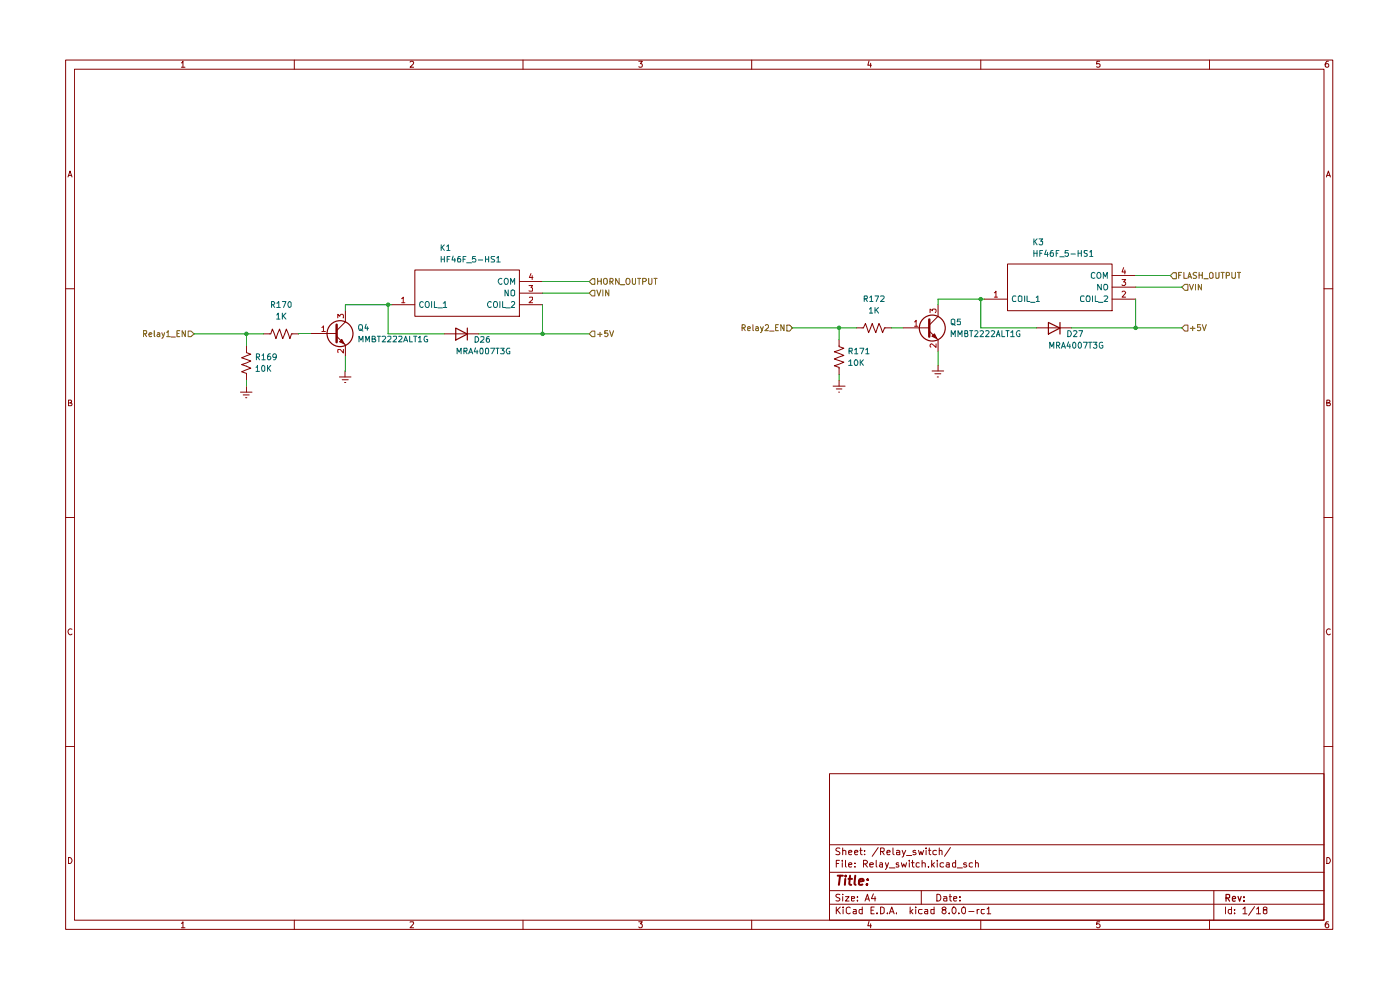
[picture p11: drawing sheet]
<svg xmlns="http://www.w3.org/2000/svg" width="297mm" height="210mm" viewBox="0 0 297 210" stroke-linecap="round" stroke-linejoin="round" font-family="sans-serif">
<g fill="none" stroke="#840000" stroke-width=".21">
<path d="M13.9 12.7h268.8v184.4h-268.8zM15.8 14.7h265.1v180.5h-265.1zM38.5 13.3h.1l.2-.3v1.3M38.5 14.3h.7M62.4 12.7v2M87 13.2l.5-.2 .3 .2-.1 .4-.7 .7h.8M110.9 12.7v2M135.5 13h.8l-.5 .5 .4 .1v.6h-.7M159.5 12.7v2M184.4 12.9l-.3 .9h.8M184.7 13.4v.9M208.1 12.7v2"/>
<path d="M233.3 13h-.6l-.1 .6h.7v.6h-.7M256.6 12.7v2M281.8 13a.71 .71 0 0 0-.7 .5 .71 .71 0 0 0 .3 .8l.4-.1v-.6l-.4-.1-.3 .3M14.4 37.5l.5-1.2 .4 1.2M14.5 37.2h.7M281.4 37.5l.4-1.2 .4 1.2M281.5 37.2h.6M13.9 61.3h1.9M280.9 61.3h1.8M14.5 85.5h.4l.3-.3-.2-.3h-.5v1.2h.6l.2-.5-.4-.1M281.5 85.5h.4l.2-.3-.1-.3h-.5v1.2h.6l.1-.5-.3-.1M13.9 109.8h1.9"/>
<path d="M280.9 109.8h1.8M15.3 133.5a.59 .59 0 0 0-.9 .5 .59 .59 0 0 0 .8 .6l.1-.1M282.2 133.5a.59 .59 0 0 0-.8 .5 .59 .59 0 0 0 .7 .6l.1-.1M13.9 158.4h1.9M280.9 158.4h1.8M176 164.1h104.9v31.1h-104.9zM176 179.2h104.9M178.2 180l-.6-.1-.3 .2 .1 .4 .8 .4-.1 .3h-.8M178.8 179.9v1.4M182.6 179.9v1.2l.3 .2M186.3 179.8l-1.3 1.8M189.4 179.9v1.2l.3 .2"/>
<path d="M196.5 179.9v.1M197.1 179.9v1.2l.4 .2M199.3 179.9v1.4M201.6 179.8l-1.2 1.8M14.5 181.9a.65 .65 0 0 1 .8 .6 .65 .65 0 0 1-.8 .7zM38.5 195.9l.3-.4v1.3M38.5 196.8h.7M62.4 195.2v1.9M87 195.6l.7-.1 .1 .3-.8 1h.8M110.9 195.2v1.9M135.5 195.5h.8l-.5 .5 .5 .2-.1 .5-.5 .1-.2-.2M159.5 195.2v1.9"/>
<path d="M176 191.8h104.9M176 188.9h104.9M176 185h104.9M177.4 192.4v1.4M177.4 183.2h.5M177.6 193l.7 .8M178.1 182.5h-.7v1.4M178.2 189.8h-.8l-.1 .3 .8 .4 .1 .4-.3 .2-.6-.1M178.3 192.4l-.9 .8M178.7 182.5v.2M178.7 183v.9M178.8 189.7v.1"/>
<path d="M178.8 180.5l.4-.1 .2 .1v.8M178.8 190.2v.9M178.9 192.4v.2M178.9 192.9v.9M179.4 190.2h.7l-.7 .9h.7M179.4 182.5v1.3l.1 .1M180 183.4l.7-.1-.2-.3-.5 .2v.6l.3 .1 .3-.1M180 180.8l.7-.1-.2-.3-.5 .1v.6l.3 .2 .3-.1M180.4 192.6l-.4-.2-.5 .3 .1 1 .4 .1 .4-.1M180.6 190.6l.7-.1-.1-.3h-.6v.8h.6M181.1 192.9h.5v.9M181.3 180.8l.7-.1-.2-.3h-.3l-.2 .1v.6l.2 .2 .4-.1"/>
<path d="M181.4 183.8v.1M181.4 183.1v.1M181.6 193.2l-.5 .1-.1 .2 .1 .3h.5M181.9 191v.1M181.9 190.2v.2M182.4 180.4h.5M182.9 192.9h-.5l-.2 .7a.45 .45 0 0 0 .7 .2M182.9 192.4v1.4M183.2 183.3l.6-.1 .2-.5-.3-.2h-.5v1.4M183.4 181.2v.1M183.4 180.5h.1M183.5 191.1l.5-1.4 .4 1.4"/>
<path d="M183.5 183.3l.5 .6M183.7 190.7h.7M184.4 195.4l-.3 1h.8M184.5 183.4l.8-.1-.1-.2-.4-.1-.3 .2v.6l.3 .1 .4-.1M184.7 196v.8M184.8 193.1h.5M185.3 189.6l-.4 1h.9M185.5 192.4h-.7v1.4h.7M185.6 190.2v.9M185.9 182.5v1.3l.1 .1M186 193.7v.1M186.6 183.1l.5-.1 .1 .2v.7"/>
<path d="M186.8 192.4h.3l.5 .3v.8l-.5 .3h-.3zM186.8 180.6l.7-.1 .1-.5-.3-.1h-.5v1.4M187.1 180.6l.5 .7M187.2 183.3l-.6 .1v.2l.2 .3 .4-.1M187.8 183l.4 .9M188.2 180.8l.6-.1-.1-.3h-.4l-.1 .1v.6l.1 .2 .5-.1M188.3 193.7v.1M188.5 183l-.7 1.4M188.7 193.8l.5-1.4 .5 1.4M188.7 184.1h1.2M188.8 193.4h.7M190.2 193.7v.1"/>
<path d="M190.2 180.5l.4-.1 .3 .1v.8M190.6 183.1l-.3-.1-.2 .3 .1 .1h.3l.2 .4-.2 .1-.4-.1M190.9 180.7l-.7 .1v.4h.7M191.2 183l.3 .9 .2-.6 .4 .6 .2-.9M191.4 180.4l.3 .9M192.1 180.4l-.5 1.2-.2 .2M192.3 181.5h1.1M192.9 182.5v.2M192.9 183v.9M193.1 192.4v1.4M193.2 193.3l.5 .5M193.3 183h.6"/>
<path d="M193.6 182.5v1.3l.3 .1M193.7 192.9l-.6 .5M194.3 192.4v.2M194.3 180.5l-.4-.1-.2 .2 .1 .2 .5 .1v.2l-.2 .2-.4-.1M194.3 192.9v.9M194.9 180.4l.2 .9 .3-.7 .2 .7 .4-.9M195 183.1l-.4-.1-.3 .3 .1 .5h.6M195.4 188.9v2.9M195.6 192.9h-.6l-.1 .7a.52 .52 0 0 0 .7 .2M195.6 183.1l.4-.1 .3 .2v.7M195.6 182.5v1.4M196.2 192.9h.5l.1 .9"/>
<path d="M196.5 180.4v.9M196.8 193.2l-.6 .1-.1 .2 .3 .3h.4M197 183.8v.1M197 180.4h.5M197.6 182.5v1.4M197.8 183.4l.4 .5M198.2 192.9l-.7 .1v.7l.2 .1h.5M198.2 192.4v1.4M198.2 183l-.6 .5M198.7 180.5l-.5-.1-.3 .2 .1 .6h.7M198.7 189.7a.73 .73 0 0 1 .9 .7 .73 .73 0 0 1-.9 .7zM198.8 182.5v.2"/>
<path d="M198.8 183v.9M199.3 180.5l.4-.1 .1 .1v.8M200.2 190.2h.6l.1 .9M200.2 193l-.4-.3 .4-.3h.2l.3 .3-.3 .3a.45 .45 0 0 0-.6 .4 .45 .45 0 0 0 .6 .4l.3-.2-.3-.6M200.2 183.1l-.4-.1-.4 .3 .1 .5h.7M200.8 183.1h.6v.8M200.9 190.5l-.7 .1v.4h.7M201.4 193.7v.1M201.4 183.3l-.6 .1-.1 .2 .3 .3 .4-.1M201.4 190.2h.5M201.5 189.7v1.3l.4 .1M202.1 192.5l.4-.1a.8 .8 0 0 1 .3 .8 .8 .8 0 0 1-.5 .6 .97 .97 0 0 1-.2-1.3z"/>
<path d="M202.3 190.6l.7-.1-.1-.3h-.5l-.1 .2v.6l.2 .1 .4-.1M202.7 183.1l-.4-.1-.2 .3v.5h.6M202.7 182.5v1.4M203.1 184.1h1.1M203.4 193.7v.1M203.7 191v.1M203.7 190.2v.2M204.1 192.7l.3-.3a.83 .83 0 0 1 .1 1.4h-.2a.9 .9 0 0 1-.2-1.1zM205 183.1l-.3-.1-.3 .3 .1 .1 .5 .1 .1 .3-.3 .1-.4-.1M205.5 193.3h1.1M206.3 183.1l-.4-.1-.3 .3 .1 .5h.6M207 183.1l.4-.1 .2 .2v.7"/>
<path d="M207 182.5v1.4M207.3 192.9v.9M207.7 192.9h-.2l-.2 .3M208.1 195.2v1.9M208.8 192.9h-.6l-.1 .3 .1 .6h.6M209.4 192.8l.4-.4v1.4M209.4 193.8h.8M233.3 195.5h-.6l-.1 .6 .2-.1h.3l.3 .2v.3l-.3 .3h-.3l-.2-.2M256.6 195.2v1.9M257.5 188.9v6.3M260 192.4v1.4M261.2 192.9h-.5l-.1 .3v.4l.2 .2h.4"/>
<path d="M261.2 192.4v1.4M261.9 193.7v.1M261.9 192.9v.2M263.7 192.8l.4-.4v1.4M263.7 193.8h.8M266.1 192.3l-1.2 1.9M266.6 192.8l.4-.4v1.4M266.6 193.8h.8M268.3 193l-.3-.1v-.3l.3-.2 .4 .1 .1 .4-.8 .3v.5l.3 .1 .5-.1v-.5l-.3-.2M281.5 181.9a.65 .65 0 0 1 .7 .6 .65 .65 0 0 1-.7 .7zM281.8 195.5h-.4l-.3 .5v.5l.3 .3 .4-.1v-.7h-.4l-.3 .2"/>
</g>
<path d="M260.1 190.5l.7-.1 .1-.6-.8-.1v1.5M260.4 190.5l.5 .7M261.4 190.7l.7-.1-.1-.4h-.5l-.1 .7 .2 .3 .4-.1M262.6 190.2l.4 1 .3-1M263.9 191v.2M263.9 190.2v.2" fill="none" stroke="#840000" stroke-width=".25"/>
<path d="M177.7 185.8h1.1M178.2 185.8l-.2 1.9M179.3 186.4l-.1 1.3M179.4 185.8v.1M180 186.4h.8M180.3 185.8l-.1 1.6 .4 .3M181.4 185.8l-.1 1.6 .2 .3M182.2 187l1-.1-.1-.4a.6 .6 0 0 0-.8 .2v.9h.7M184 187.5l-.1 .2-.1-.1 .2-.1-.1 .2M184.1 186.5v.2" fill="none" stroke="#840000" stroke-width=".42"/>
<path d="M166.9 69h.6l.6 .5-.6 .7h-.6z" fill="#fff"/>
<g fill="none" stroke="#725600" stroke-width=".21">
<path d="M157.4 69.5h.6v-.5l-.6-.1v1.2M157.7 69.5l.4 .6M158.6 69.7l.6-.1-.1-.2h-.5v.7h.5M159.7 68.9v1.2h.2M160.3 69.4l.4-.1 .2 .2v.6M160.9 69.6l-.6 .1v.4h.6M161.3 69.3l.4 .8M161.9 69.3l-.2 .8-.4 .5M162.3 69l.2-.1h.4l.1 .1v.5l-.7 .6h.7M163.3 70.2h.9M164.5 69.5h.4M165.1 68.9h-.6v1.2h.6"/>
<path d="M166.3 68.9v1.2l-.7-1.2v1.2M166.9 69h.6l.6 .5-.6 .7h-.6z"/>
</g>
<path d="M197.1 70.2l1.9 1.9M197.7 71.3l.5-.5 .5 1zM199 67.1l-1.9 1.9" fill="none" stroke="#840000" stroke-width=".21"/>
<path d="M197.1 67.8v3.6" fill="none" stroke="#840000" stroke-width=".51"/>
<path d="M197.7 71.3l.5-.5 .5 1z" fill="#840000"/>
<circle cx="197.8" cy="69.6" r="2.75" fill="none" stroke="#840000" stroke-width=".25"/>
<path d="M191.6 69.5h5.5M197.7 78.7h2.5M198.3 79.3h1.3M198.8 80h.3M199 64.6v2.5M199 72.1v2.4M199 77.5v1.2" fill="none" stroke="#840000" stroke-width=".21"/>
<path d="M194 68.3l.3-.4v1.3M194 69.2h.7M197.3 66.3v-.7l.5 .3 .1-.3h.5l.2 .1-.2 .6M198.6 72.9v.8l-1-.8-.3 .3 .2 .4" fill="none" stroke="#a90000" stroke-width=".21"/>
<path d="M251.3 60.3h.7v1.3h-.7l-.6-.7z" fill="#fff"/>
<path d="M251.3 60.3h.7v1.3h-.7l-.6-.7zM252.3 60.3l.5 1.2 .4-1.2M253.6 60.3v1.2M254.9 60.3v1.2l-.7-1.2v1.2" fill="none" stroke="#725600" stroke-width=".21"/>
<path d="M251.3 69h.7v1.2h-.7l-.6-.7z" fill="#fff"/>
<path d="M251.3 69h.7v1.2h-.7l-.6-.7zM252.5 69.6h1M253 69.2v.9M254.6 68.9h-.6v.6l.5-.1 .2 .2-.1 .5h-.6M255.1 68.9l.4 1.2 .4-1.2" fill="none" stroke="#725600" stroke-width=".21"/>
<path d="M248.3 58.5l.6-.6h.6v1.2h-.6z" fill="#fff"/>
<g fill="none" stroke="#725600" stroke-width=".21">
<path d="M248.9 57.9h.6v1.2h-.6l-.6-.6zM250.1 58.4h.4M250.6 57.8h-.5v1.2M251.2 57.8v1.2h.6M252 59l.3-1.2 .5 1.2M252.1 58.7h.6M253.9 57.9l-.5-.1-.3 .2 .2 .4 .5 .1v.5h-.7M254.4 58.4h.7M254.4 57.8v1.2M255.1 57.8v1.2M255.4 59.1h.9M256.8 57.8h.3l.2 .2v.9l-.2 .1-.5-.1v-.9z"/>
<path d="M257.9 57.8v1.2h.2h.3l.2-.2v-1M259 57.8h.7M259.4 57.8v1.2M260.1 58.5l.7-.1v-.5l-.7-.1v1.2M261.3 57.8v1l.3 .2h.4l.1-.2v-1M262.5 57.8h.7M262.8 57.8v1.2"/>
</g>
<g fill="none" stroke="#840000" stroke-width=".21">
<path d="M88 57.3h22.2v9.8h-22.2zM110.2 59.7h4.9M213.7 56h22.2v9.9h-22.2zM235.9 58.5h5M52.3 73.3v1.5l.9 .3-1.9 .8 1.9 .7-1.9 .7 1.9 .8-1.9 .8 1 .3v1.4M55.9 70.8h1.5l.4-1 .7 2 .8-2 .7 2 .7-2 .8 2 .3-1h1.6M83.1 64.6h4.9M94.2 70.8h7.4M110.2 64.6h4.9M110.2 62.2h4.9M178 72.1v1.4l1 .4-2 .7 2 .8-2 .8 2 .6-2 .8 1 .3v1.6M181.7 69.5h1.5l.4-.9 .7 2 .7-2 .8 2 .7-2 .7 2 .5-1.1h1.4"/>
<path d="M208.8 63.5h4.9M219.9 69.5h7.4M235.9 63.5h5M235.9 60.9h5M176.7 81.9h2.6M177.4 82.5h1.2M177.9 83.2h.2M178 80.6v1.3"/>
</g>
<g fill="none" stroke="#006464" stroke-width=".21">
<path d="M106.5 59.1a.58 .58 0 0 0-.8 .6 .58 .58 0 0 0 .8 .5v-.1M107.2 59a.46 .46 0 0 1 .6 .5l-.2 .7-.4 .1a.86 .86 0 0 1 0-1.3zM232.3 57.9l-.3-.1-.3 .1-.2 .2v.7a.55 .55 0 0 0 .8 .2M232.9 57.9l.3-.1a.73 .73 0 0 1 0 1.2h-.3a.87 .87 0 0 1 0-1.1zM234.1 59v-1.2l.4 .9 .4-.9v1.2M89.8 64.1l-.3-.1a.65 .65 0 0 0-.5 .6 .65 .65 0 0 0 .5 .6l.3-.1M90.3 64.1l.5-.1a.86 .86 0 0 1 0 1.2 .46 .46 0 0 1-.6-.4zM91.6 64v1.2M92.2 64v1.2h.5M92.9 65.3h.9M94 64.3l.4-.3v1.2M94 65.2h.8"/>
<path d="M104.2 64.1l-.2-.1a.64 .64 0 0 0-.6 .6 .64 .64 0 0 0 .6 .6l.2-.1M104.9 64a.46 .46 0 0 1 .6 .4v.4a.46 .46 0 0 1-.6 .4 .86 .86 0 0 1 0-1.2zM106 64v1.2M106.6 64v1.2h.6M107.3 65.3h.9M107.8 61.5v1.3l-.7-1.3v1.3M108.3 60.3v-1.3l.4 .9 .5-.9v1.3M108.4 61.7l.3-.2 .5 .2v.9l-.3 .2-.5-.2zM108.5 64.1l.2-.1h.3l.2 .1v.4l-.8 .7h.8M215.5 62.9l-.1-.1a.66 .66 0 0 0-.6 .4 .66 .66 0 0 0 .2 .8l.5-.1M216 62.9l.2-.1h.4l.2 .1v.9l-.2 .2h-.4l-.2-.2zM217.4 62.8v1.2"/>
<path d="M217.9 62.8v1.2h.6M218.6 64.1h1M219.8 63.1l.4-.3v1.2M219.8 64h.7M230 62.9l-.6-.1-.2 .2v.7l.2 .3 .6-.1M230.6 62.8h.5l.1 .1 .1 .6-.2 .5h-.5l-.1-.2-.1-.6zM231.8 62.8v1.2M232.4 62.8v1.2h.6M233 64.1h1M233.6 60.3v1.2l-.7-1.2v1.2M234.2 62.9l.6-.1 .2 .1-.1 .4-.7 .7h.8M234.3 60.3h.4a.74 .74 0 0 1 .2 1l-.5 .2a.86 .86 0 0 1-.1-1.2z"/>
</g>
<path d="M112.6 58l-.3 .9h.8M112.9 58.5v.8M238 59.3h.8l-.4 .5 .4 .2v.3l-.3 .3h-.3l-.2-.2M238.4 56.8l-.4 .9h.8M238.6 57.3v.8M85.2 63.4l.3-.4v1.2M85.2 64.2h.7M112.2 60.6h.8l-.4 .4 .4 .2v.5h-.8M112.3 63.1l.6-.1 .1 .5-.8 .7h.8M210.9 62.1l.4-.3v1.2M210.9 63h.7M238 61.9l.2-.1h.3l.3 .2-.8 1h.8" fill="none" stroke="#a90000" stroke-width=".21"/>
<path d="M96.7 69.6l2.4 1.3-2.4 1.2zM99.1 69.6v2.5M222.4 68.4l2.5 1.2-2.5 1.3zM224.9 68.4v2.5" fill="none" stroke="#840000" stroke-width=".25"/>
<path d="M125.6 59.1h.6v1.2h-.6l-.6-.6z" fill="#fff"/>
<g fill="none" stroke="#725600" stroke-width=".21">
<path d="M125.6 59.1h.6v1.2h-.6l-.6-.6zM126.8 59v1.3M126.8 59.6h.7M127.5 59v1.3M128.1 59.2l.2-.2 .5 .2v.9l-.2 .2h-.3l-.2-.2zM129.4 59.7l.6-.1v-.5l-.6-.1v1.3M129.7 59.7l.4 .6M131.4 59v1.3l-.8-1.3v1.3M133 59a.46 .46 0 0 1 .6 .5l-.1 .7-.5 .1a.86 .86 0 0 1 0-1.3zM134.1 59v1.1l.3 .2 .4-.2v-1.1M135.2 59h.7M135.6 59v1.3"/>
<path d="M136.3 59.7h.6l.2-.2-.1-.4-.7-.1v1.3M137.6 59v1.1l.3 .2 .4-.2v-1.1M138.7 59h.7M139.1 59v1.3M131.6 60.4h.9"/>
</g>
<path d="M125.6 70.2h.6v1.2h-.6l-.6-.6z" fill="#fff"/>
<path d="M125.6 70.2h.6v1.2h-.6l-.6-.6zM126.8 70.9h.9M127.3 70.5v.9M128.9 70.1h-.6v.6l.5-.1 .2 .2v.4l-.3 .2-.4-.2M129.3 70.1l.4 1.3 .5-1.3" fill="none" stroke="#725600" stroke-width=".21"/>
<path d="M125.6 61.6h.6v1.2h-.6l-.6-.6z" fill="#fff"/>
<path d="M125.6 61.6h.6v1.2h-.6l-.6-.6zM126.6 61.5l.4 1.3 .5-1.3M127.9 61.5v1.3M129.2 61.5v1.3l-.7-1.3v1.3" fill="none" stroke="#725600" stroke-width=".21"/>
<path d="M71.4 71.3l1.9 1.9M72 80h2.5M72.5 72l.5 .9-.9-.4zM73.2 78.7v1.3M73.3 68.3l-1.9 1.8M72.6 80.6h1.3M73.1 81.1h.3" fill="none" stroke="#840000" stroke-width=".21"/>
<path d="M71.4 68.9v3.7" fill="none" stroke="#840000" stroke-width=".51"/>
<path d="M72.5 72l.5 .9-.9-.4z" fill="#840000"/>
<circle cx="72.1" cy="70.8" r="2.75" fill="none" stroke="#840000" stroke-width=".25"/>
<path d="M65.9 70.7h5.5M73.3 65.8v2.5M73.3 73.2v2.4" fill="none" stroke="#840000" stroke-width=".21"/>
<path d="M68.3 69.5l.3-.4v1.2M68.3 70.3h.7M71.7 67.4v-.7l.4 .4 .2-.4h.4l.1 .1v.6M72.8 74.1v.8l-.6-.8-.5 .1v.6" fill="none" stroke="#a90000" stroke-width=".21"/>
<path d="M39.9 70.2h.6l.7 .6-.7 .6h-.6z" fill="#fff"/>
<g fill="none" stroke="#725600" stroke-width=".21">
<path d="M30.4 70.8h.5l.2-.2v-.4l-.7-.1v1.3M30.7 70.8l.4 .6M31.6 71l.6-.2-.2-.2-.4 .1v.5l.2 .2 .3-.1M32.7 70.1v1.1l.2 .2M33.4 70.6h.3l.2 .1v.7M33.9 70.8a.46 .46 0 0 0-.6 .4l.2 .2 .4-.1M34.3 70.6l.4 .8M34.9 70.6l-.2 .8-.2 .3h-.2M35.3 70.5h.2l.2-.4v1.3M35.3 71.4h.8M36.3 71.5h.9M37.5 70.7h.5"/>
<path d="M38.1 70.1h-.6v1.3h.6M39.3 70.1v1.3l-.7-1.3v1.3M39.9 70.2h.6l.7 .6-.7 .6h-.6z"/>
</g>
<path d="M51 83.2h2.5M51.6 83.8h1.3M52.1 84.4h.3M52.3 81.9v1.3" fill="none" stroke="#840000" stroke-width=".21"/>
<g fill="none" stroke="#009600" stroke-width=".21">
<path d="M115.1 59.7h9.9M240.9 58.5h7.4M41.2 70.8h14.7M52.3 70.8v2.5M65.9 70.7l-2.5 .1M73.3 75.6l-.1 3.1M82.3 64.6v6.2h11.9M83.1 64.6h-9.8v1.2M101.6 70.8h23.4M115.1 64.6v6.2M115.1 62.2h9.9M168.1 69.5h13.6"/>
<path d="M178 69.5v2.6M178 79.5v1.1M189.1 69.5h2.5M199 74.5v3M208.1 63.5v6h11.8M208.8 63.5h-9.8v1.1M227.3 69.5h23.4M240.9 63.5v6M240.9 60.9h9.8M52.3 80.6v1.3"/>
</g>
<g fill="#009600">
<circle cx="178" cy="69.5" r=".47"/>
<circle cx="240.9" cy="69.5" r=".47"/>
<circle cx="208.1" cy="63.5" r=".47"/>
<circle cx="115.1" cy="70.8" r=".47"/>
<circle cx="82.3" cy="64.6" r=".47"/>
<circle cx="52.3" cy="70.8" r=".47"/>
</g>
<g fill="none" stroke="#006464" stroke-width=".21">
<path d="M93.6 51.9v1.2M93.6 54.4v1.2M93.6 55h.7M93.8 52.4l.5 .7M94.3 54.4v1.2M94.3 51.9l-.7 .7M94.8 52.3l.3-.4v1.2M94.8 53.1h.7M94.9 55h.4M95.5 54.4h-.6v1.2M96.1 54.3l-.2 .9h.7M96.5 54.8v.8"/>
<path d="M97.7 54.4h-.4l-.2 .5v.7h.6a.43 .43 0 0 0 0-.6 .43 .43 0 0 0-.6-.1v.2M98.2 55h.5M98.8 54.4h-.6v1.2M99 55.7h1M100.9 54.4h-.6l-.1 .6 .2-.2h.3l.3 .3-.1 .4h-.7M101.5 55.2h.9M103 55h.7M103 54.4v1.2M103.7 54.4v1.2M104.9 54.4h-.6l-.1 .2 .2 .4h.3l.2 .2-.1 .4h-.6M105.4 54.7l.3-.3v1.2M105.4 55.6h.7"/>
<path d="M219.3 50.7v1.2M219.3 53.1v1.3M219.3 53.7h.7M219.5 51.2l.5 .7M220 53.1v1.3M220 50.7l-.7 .6M220.4 50.7h.8l-.4 .5 .4 .1v.5l-.2 .1h-.4l-.2-.1M220.6 53.7h.4M221.2 53.1h-.6v1.3M221.9 53l-.3 1h.8M222.2 53.5v.9M223.4 53.1l-.4 .1-.2 .9 .2 .3 .5-.2-.1-.6h-.5l-.1 .2"/>
<path d="M224.1 53.7h.3M224.7 53.1h-.6v1.3M224.8 54.5h1M226.6 53.1h-.6l-.1 .6 .6-.1 .2 .2v.3l-.3 .3-.5-.2M227.2 53.9h.9M228.7 53.7h.7M228.7 53.1v1.3M229.4 53.1v1.3M230.7 53.2h-.7v.4l.6 .2 .1 .2-.3 .4-.4-.1M231.2 53.5l.3-.4v1.3M231.2 54.4h.7M54.3 77.9l.3-.4v1.3"/>
<path d="M54.3 78.8h.8M54.4 75.7l.7-.1v-.4l-.7-.1v1.2M54.6 75.7l.5 .6M55.6 77.7l.3-.2 .3 .3v.7l-.3 .3-.3-.1zM55.6 75.4l.3-.3v1.2M55.6 76.3h.7M56.8 77.5v1.3M56.9 78.1l.5 .7M57.4 75.1h-.5l-.1 .3v.8l.1 .1 .5-.1v-.6h-.5l-.1 .2M57.4 77.5l-.6 .8M57.6 64.6h.4l.3-.4-.3-.2h-.4v1.2M57.9 64.6l.4 .6"/>
<path d="M58.6 75.6l-.1 .2h-.5l-.1-.2v-.3l.2-.2h.3l.2 .2-.1 .9-.5 .1M58.7 66.8l.3-.4v1.3M58.7 64.3l.4-.3v1.2M58.7 67.7h.7M58.7 65.2h.8M59.9 64h.8l-.6 1.2M59.9 66.4v1.3M60.1 67l.6 .7M60.7 66.4l-.8 .8M61.3 64h.2l.3 .2v.8l-.3 .2a.71 .71 0 0 1-.2-1.2zM76.2 72.5v-1.2l.4 .9 .4-.9v1.2M76.2 68.9h.5l.1 .1 .1 .6-.2 .5h-.5v-.2l-.1-.6z"/>
<path d="M76.3 69.8h.3l.4 .4M77.6 72.5v-1.2l.3 .9 .5-.9v1.2M77.7 68.8l-.3 .8h.8M77.9 69.3v.8M78.9 71.9h.5l.2-.2-.1-.4h-.6v1.2h.6l.2-.4-.3-.2M80 71.3h.7M80.4 71.3v1.2M81.1 71.4l.6-.1 .1 .3-.7 .9h.7M82.2 71.4l.6-.1 .1 .5-.7 .7h.7M83.4 71.4l.6-.1 .1 .5-.8 .7h.8M84.6 71.4l.6-.1 .1 .4-.8 .8h.8M85.6 72.5l.5-1.2 .4 1.2"/>
<path d="M85.8 72.2h.6M86.9 71.3v1.2h.6M87.8 71.3h.6M88.1 71.3v1.2M88.8 71.7l.3-.4v1.2M88.8 72.5h.6M90.6 71.3a.66 .66 0 0 0-.6 .5 .66 .66 0 0 0 .2 .7l.5-.1v-.4h-.2M97 75.1v-1.2l.4 .8 .4-.8v1.2M98.4 74.5h.6v-.6h-.6v1.2M98.7 74.5l.4 .6M99.4 75.1l.5-1.2 .4 1.2M99.5 74.7h.6"/>
<path d="M100.8 71.4h.5a.66 .66 0 0 1 .2 .8 .66 .66 0 0 1-.7 .4zM100.9 73.8l-.3 .8h.8M101.2 74.3v.8M101.9 74h.5l.1 .6-.2 .5-.4-.1zM102 71.5l.6-.1 .1 .5-.8 .7h.8M103 74l.2-.1 .4 .1 .1 .6-.2 .5h-.3l-.2-.2zM103.8 71.4l-.5 .1-.1 .8 .2 .3 .4-.1v-.5l-.1-.2h-.3l-.2 .3M104.1 73.9h.8l-.6 1.2M105.2 73.9h.7M105.5 73.9v1.2M106.2 73.9h.8l-.5 .4 .5 .2v.4l-.2 .2-.6-.1M108.2 73.9h-.6l-.2 .5 .2 .7h.6v-.6h-.2"/>
<path d="M180 76.7l.5-.4v1.2M180 77.5h.8M180.1 74.5h.6l.1-.5-.7-.1v1.2M180.5 74.5l.3 .6M181.3 74.2l.3-.3v1.2M181.3 75.1h.7M181.4 76.4l.2-.1a.84 .84 0 0 1 .2 1.2l-.4-.1a.78 .78 0 0 1 0-1zM182.4 73.9h.9l-.6 1.2M182.5 76.3v1.2M182.7 76.8l.5 .7M183.2 76.3l-.7 .7M183.3 63.4h.6v-.6h-.6v1.2"/>
<path d="M183.6 63.4l.4 .6M183.7 74.2l.3-.3v1.2M183.7 75.1h.7M184.4 65.6l.4-.4v1.2M184.4 66.4h.7M184.5 63.1l.4-.3v1.2M184.5 64h.7M185.6 62.8h.8l-.5 1.2M185.6 65.2v1.2M185.9 65.7l.5 .7M186.4 65.2l-.8 .7M186.8 62.9l.6-.1 .2 .1-.1 .4-.7 .7h.8"/>
<path d="M201.8 71.4v-1.3l.4 .9 .4-.9v1.3M201.8 67.9l.3-.2 .5 .2v.8l-.2 .2h-.4l-.2-.2zM202 68.6l.6 .4M203.2 71.4v-1.3l.5 .9 .4-.9v1.3M203.7 67.7h-.5l-.1 .6 .1-.2 .5 .1v.6h-.6M204.7 70.7l.6-.1v-.4l-.6-.1v1.3l.6-.1 .1-.3-.3-.3M205.7 70.1h.7M206 70.1v1.3M206.8 70.2l.4-.1 .3 .4-.8 .9h.8M207.9 70.2l.5-.1 .3 .3-.8 1h.8M209.1 70.2l.5-.1 .2 .3-.7 1h.7M210.3 70.2l.5-.1 .2 .3-.7 1h.7"/>
<path d="M211.4 71.4l.4-1.3 .3 1.3M211.4 71h.6M212.5 70.1v1.3h.6M213.4 70.1h.7M213.7 70.1v1.3M214.4 70.5l.4-.4v1.3M214.4 71.4h.8M216.4 70.2l-.2-.1a.64 .64 0 0 0-.6 .7 .64 .64 0 0 0 .6 .6l.2-.1v-.5h-.2M222.7 73.9v-1.3l.4 .9 .5-.9v1.3M224.1 73.3l.6-.1v-.5l-.6-.1v1.3M224.4 73.3l.4 .6M225.2 73.9l.4-1.3 .4 1.3"/>
<path d="M225.3 73.5h.6M226.5 70.1a.65 .65 0 0 1 .8 .7 .65 .65 0 0 1-.8 .6zM226.7 72.5l-.3 .9h.7M226.9 73v.9M227.6 72.8l.4-.2 .2 .2v.8l-.2 .3a.72 .72 0 0 1-.4-1.1zM227.7 70.2l.5-.1 .3 .3-.8 1h.8M228.9 70.1h.8l-.6 1.3M229 72.6l.4 .2v.8l-.3 .3a.75 .75 0 0 1-.1-1.3zM229.8 72.6h.9l-.5 1.3M230.9 72.6h.8M231.3 72.6v1.3M231.9 72.6h.8l-.4 .5h.3l.1 .2-.1 .5-.5 .1-.2-.2"/>
<path d="M233.9 72.7l-.4-.1-.3 .3v.6l.3 .4 .5-.2v-.4h-.3"/>
</g>
</svg>
